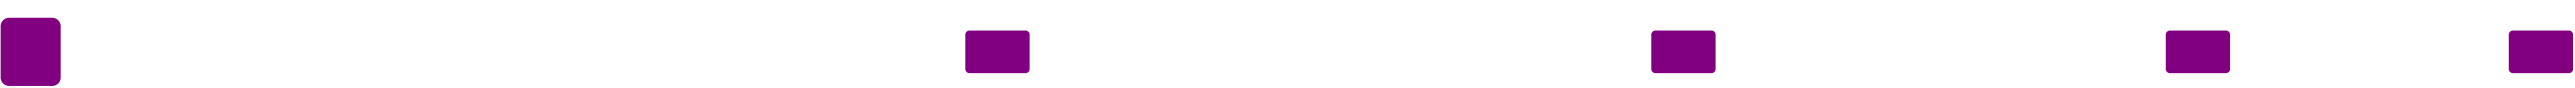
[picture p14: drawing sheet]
<svg xmlns="http://www.w3.org/2000/svg" width="1000mm" height="34mm" viewBox="0 0 1000 34" stroke-linecap="round" stroke-linejoin="round" font-family="sans-serif">
<g fill="#800080">
<path d="M641.6 12.5l1.1-.7h22a1.58 1.58 0 0 1 1.6 1.6v13.1a1.57 1.57 0 0 1-1.6 1.7h-21.7a1.58 1.58 0 0 1-1.6-1.7v-13.4z"/>
<path d="M841.4 12.5l1.1-.7h22a1.58 1.58 0 0 1 1.7 1.6v13.1a1.57 1.57 0 0 1-1.7 1.7h-21.6a1.58 1.58 0 0 1-1.7-1.7v-13.4z"/>
<path d="M974.7 12.5l1-.7h22a1.58 1.58 0 0 1 1.7 1.6v13.1a1.57 1.57 0 0 1-1.7 1.7h-21.6a1.58 1.58 0 0 1-1.7-1.7v-13.4z"/>
<path d="M375.2 12.5l1.1-.7h21.9a1.58 1.58 0 0 1 1.7 1.6v13.1a1.57 1.57 0 0 1-1.7 1.7h-21.6a1.58 1.58 0 0 1-1.7-1.7v-13.4z"/>
<path d="M1 8l1-.8 1.3-.4h17.3a3.3 3.3 0 0 1 3 3.3v19.7a3.3 3.3 0 0 1-3 3.3h-17.3a3.3 3.3 0 0 1-3-3.3v-20z"/>
</g>
</svg>
